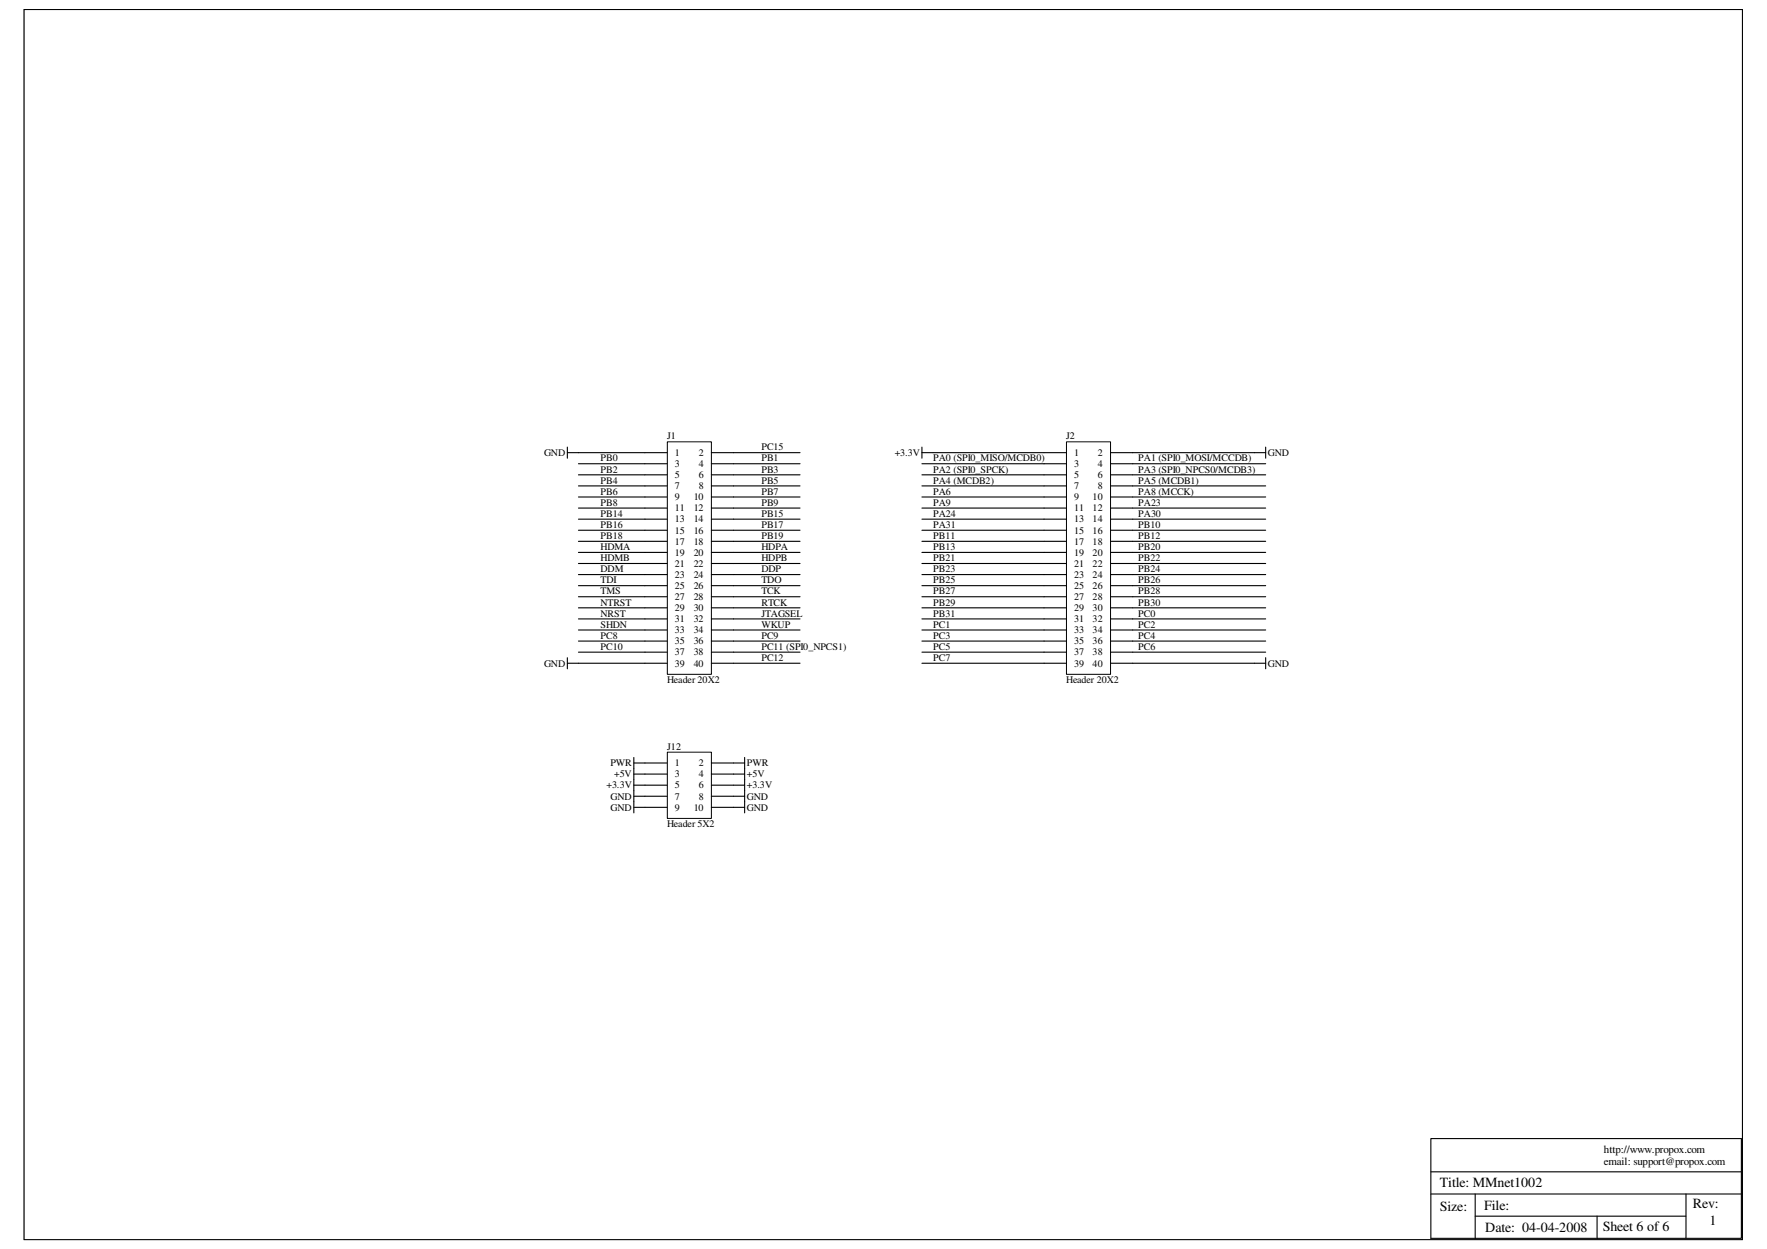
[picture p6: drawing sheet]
<svg xmlns="http://www.w3.org/2000/svg" width="297mm" height="210mm" viewBox="0 0 297 210" stroke-linecap="round" stroke-linejoin="round" font-family="sans-serif">
<defs><g id="words">
<g font-size="2.4">
<text x="242.1" y="203.5">Size:</text>
<text x="242.1" y="199.6">Title: MMnet1002</text>
<text x="249.5" y="203.3">File:</text>
<text x="284.6" y="202.9">Rev:</text>
<text x="249.7" y="207">Date: 04-04-2008</text>
<text x="269.4" y="206.8">Sheet 6 of 6</text>
<text x="287.4" y="205.9">1</text>
</g>
<g font-size="1.8">
<text x="269.6" y="193.8">http://www.propox.com</text>
<text x="269.6" y="195.8">email: support@propox.com</text>
</g>
<g font-size="1.7">
<text x="91.5" y="76.6">GND</text>
<text x="101" y="77.6">PB0</text>
<text x="112.1" y="73.8">J1</text>
<text x="113.4" y="76.6">1</text>
<text x="117.5" y="76.6">2</text>
<text x="128" y="77.6">PB1</text>
<text x="128" y="75.7">PC15</text>
<text x="150.4" y="76.6">+3.3V</text>
<text x="156.9" y="77.6">PA0 (SPI0_MISO/MCDB0)</text>
<text x="179.2" y="73.8">J2</text>
<text x="180.5" y="76.6">1</text>
<text x="184.6" y="76.6">2</text>
<text x="191.3" y="77.6">PA1 (SPI0_MOSI/MCCDB)</text>
<text x="213.1" y="76.6">GND</text>
<text x="101" y="79.4">PB2</text>
<text x="101" y="81.3">PB4</text>
<text x="101" y="83.1">PB6</text>
<text x="113.4" y="78.5">3</text>
<text x="113.4" y="80.3">5</text>
<text x="113.4" y="82.2">7</text>
<text x="117.5" y="78.5">4</text>
<text x="117.5" y="80.3">6</text>
<text x="117.5" y="82.2">8</text>
<text x="128" y="79.4">PB3</text>
<text x="128" y="81.3">PB5</text>
<text x="128" y="83.1">PB7</text>
<text x="156.9" y="83.1">PA6</text>
<text x="156.9" y="79.4">PA2 (SPI0_SPCK)</text>
<text x="156.9" y="81.3">PA4 (MCDB2)</text>
<text x="180.5" y="78.5">3</text>
<text x="180.5" y="80.3">5</text>
<text x="180.5" y="82.2">7</text>
<text x="184.6" y="78.5">4</text>
<text x="184.6" y="80.3">6</text>
<text x="184.6" y="82.2">8</text>
<text x="191.3" y="81.3">PA5 (MCDB1)</text>
<text x="191.3" y="83.1">PA8 (MCCK)</text>
<text x="191.3" y="79.4">PA3 (SPI0_NPCS0/MCDB3)</text>
<text x="101" y="86.9">PB14</text>
<text x="101" y="88.7">PB16</text>
<text x="101" y="85">PB8</text>
<text x="113.4" y="84.1">9</text>
<text x="113.4" y="85.9">11</text>
<text x="113.4" y="87.8">13</text>
<text x="113.4" y="89.7">15</text>
<text x="116.6" y="84.1">10</text>
<text x="116.6" y="85.9">12</text>
<text x="116.6" y="87.8">14</text>
<text x="116.6" y="89.7">16</text>
<text x="128" y="86.9">PB15</text>
<text x="128" y="88.7">PB17</text>
<text x="128" y="85">PB9</text>
<text x="156.9" y="85">PA9</text>
<text x="156.9" y="86.9">PA24</text>
<text x="156.9" y="88.7">PA31</text>
<text x="180.5" y="84.1">9</text>
<text x="180.5" y="85.9">11</text>
<text x="180.5" y="87.8">13</text>
<text x="180.5" y="89.7">15</text>
<text x="183.7" y="84.1">10</text>
<text x="183.7" y="85.9">12</text>
<text x="183.7" y="87.8">14</text>
<text x="183.7" y="89.7">16</text>
<text x="191.3" y="85">PA23</text>
<text x="191.3" y="86.9">PA30</text>
<text x="191.3" y="88.7">PB10</text>
<text x="101" y="90.6">PB18</text>
<text x="101" y="92.5">HDMA</text>
<text x="101" y="94.3">HDMB</text>
<text x="113.4" y="91.5">17</text>
<text x="113.4" y="93.4">19</text>
<text x="113.4" y="95.2">21</text>
<text x="116.6" y="91.5">18</text>
<text x="116.6" y="93.4">20</text>
<text x="116.6" y="95.2">22</text>
<text x="128" y="90.6">PB19</text>
<text x="128" y="92.5">HDPA</text>
<text x="128" y="94.3">HDPB</text>
<text x="156.9" y="90.6">PB11</text>
<text x="156.9" y="92.5">PB13</text>
<text x="156.9" y="94.3">PB21</text>
<text x="180.5" y="91.5">17</text>
<text x="180.5" y="93.4">19</text>
<text x="180.5" y="95.2">21</text>
<text x="183.7" y="91.5">18</text>
<text x="183.7" y="93.4">20</text>
<text x="183.7" y="95.2">22</text>
<text x="191.3" y="90.6">PB12</text>
<text x="191.3" y="92.5">PB20</text>
<text x="191.3" y="94.3">PB22</text>
<text x="101" y="96.2">DDM</text>
<text x="101" y="98">TDI</text>
<text x="101" y="99.9">TMS</text>
<text x="101" y="101.8">NTRST</text>
<text x="113.4" y="97.1">23</text>
<text x="113.4" y="99">25</text>
<text x="113.4" y="100.8">27</text>
<text x="116.6" y="97.1">24</text>
<text x="116.6" y="99">26</text>
<text x="116.6" y="100.8">28</text>
<text x="128" y="98">TDO</text>
<text x="128" y="101.8">RTCK</text>
<text x="128" y="96.2">DDP</text>
<text x="128" y="99.9">TCK</text>
<text x="156.9" y="96.2">PB23</text>
<text x="156.9" y="98">PB25</text>
<text x="156.9" y="99.9">PB27</text>
<text x="156.9" y="101.8">PB29</text>
<text x="180.5" y="97.1">23</text>
<text x="180.5" y="99">25</text>
<text x="180.5" y="100.8">27</text>
<text x="183.7" y="97.1">24</text>
<text x="183.7" y="99">26</text>
<text x="183.7" y="100.8">28</text>
<text x="191.3" y="96.2">PB24</text>
<text x="191.3" y="98">PB26</text>
<text x="191.3" y="99.9">PB28</text>
<text x="191.3" y="101.8">PB30</text>
<text x="101" y="107.4">PC8</text>
<text x="101" y="103.6">NRST</text>
<text x="101" y="105.5">SHDN</text>
<text x="113.4" y="102.7">29</text>
<text x="113.4" y="104.6">31</text>
<text x="113.4" y="106.4">33</text>
<text x="116.6" y="102.7">30</text>
<text x="116.6" y="104.6">32</text>
<text x="116.6" y="106.4">34</text>
<text x="128" y="107.4">PC9</text>
<text x="128" y="103.6">JTAGSEL</text>
<text x="128" y="105.5">WKUP</text>
<text x="156.9" y="103.6">PB31</text>
<text x="156.9" y="105.5">PC1</text>
<text x="156.9" y="107.4">PC3</text>
<text x="180.5" y="102.7">29</text>
<text x="180.5" y="104.6">31</text>
<text x="180.5" y="106.4">33</text>
<text x="183.7" y="102.7">30</text>
<text x="183.7" y="104.6">32</text>
<text x="183.7" y="106.4">34</text>
<text x="191.3" y="103.6">PC0</text>
<text x="191.3" y="105.5">PC2</text>
<text x="191.3" y="107.4">PC4</text>
<text x="91.5" y="112">GND</text>
<text x="101" y="109.2">PC10</text>
<text x="113.4" y="108.3">35</text>
<text x="113.4" y="110.2">37</text>
<text x="113.4" y="112">39</text>
<text x="116.6" y="108.3">36</text>
<text x="116.6" y="110.2">38</text>
<text x="116.6" y="112">40</text>
<text x="128" y="109.2">PC11 (SPI0_NPCS1)</text>
<text x="128" y="111.1">PC12</text>
<text x="156.9" y="109.2">PC5</text>
<text x="156.9" y="111.1">PC7</text>
<text x="180.5" y="108.3">35</text>
<text x="180.5" y="110.2">37</text>
<text x="180.5" y="112">39</text>
<text x="183.7" y="108.3">36</text>
<text x="183.7" y="110.2">38</text>
<text x="183.7" y="112">40</text>
<text x="191.3" y="109.2">PC6</text>
<text x="213.1" y="112">GND</text>
<text x="112.1" y="114.8">Header 20X2</text>
<text x="179.2" y="114.8">Header 20X2</text>
<text x="112.1" y="126">J12</text>
<text x="102.6" y="128.8">PWR</text>
<text x="103.2" y="130.6">+5V</text>
<text x="113.4" y="128.8">1</text>
<text x="113.4" y="130.6">3</text>
<text x="117.5" y="128.8">2</text>
<text x="117.5" y="130.6">4</text>
<text x="125.6" y="130.6">+5V</text>
<text x="125.6" y="128.8">PWR</text>
<text x="102" y="132.5">+3.3V</text>
<text x="102.7" y="136.2">GND</text>
<text x="102.7" y="134.4">GND</text>
<text x="113.4" y="132.5">5</text>
<text x="113.4" y="134.4">7</text>
<text x="113.4" y="136.2">9</text>
<text x="116.6" y="136.2">10</text>
<text x="117.5" y="132.5">6</text>
<text x="117.5" y="134.4">8</text>
<text x="125.6" y="136.2">GND</text>
<text x="125.6" y="134.4">GND</text>
<text x="125.6" y="132.5">+3.3V</text>
<text x="112.1" y="139">Header 5X2</text>
</g>
</g></defs>
<path d="M4.1 1.6h288.8v206.7h-288.8z" fill="none" stroke="#000" stroke-width=".17"/>
<path d="M240.5 191.3h52.2v16.8h-52.2zM240.5 196.9h52.2M240.5 200.7h52.2M248 200.7v7.4M248 204.4h35.4M268.5 204.4v3.7M283.4 200.7v7.4" fill="none" stroke="#000" stroke-width=".19"/>
<path d="M112.2 74.3h7.4v39h-7.4z" fill="#fff"/>
<path d="M112.2 74.3h7.4v39h-7.4z" fill="none" stroke="#000" stroke-width=".17"/>
<g fill="none" stroke="#000" stroke-width=".19">
<path d="M108.4 76.1h3.7M108.4 77.9h3.7M108.4 79.8h3.7M119.6 76.1h3.7M119.6 77.9h3.7M119.6 79.8h3.7M108.4 81.7h3.7M108.4 83.5h3.7M108.4 85.4h3.7M108.4 87.2h3.7M108.4 89.1h3.7M108.4 91h3.7"/>
<path d="M108.4 92.8h3.7M108.4 94.7h3.7M108.4 96.6h3.7M108.4 98.4h3.7M119.6 81.7h3.7M119.6 83.5h3.7M119.6 85.4h3.7M119.6 87.2h3.7M119.6 89.1h3.7M119.6 91h3.7M119.6 92.8h3.7M119.6 94.7h3.7"/>
<path d="M119.6 96.6h3.7M119.6 98.4h3.7M108.4 100.3h3.7M108.4 102.2h3.7M108.4 104h3.7M108.4 105.9h3.7M108.4 107.7h3.7M108.4 109.6h3.7M108.4 111.5h3.7M119.6 100.3h3.7M119.6 102.2h3.7M119.6 104h3.7"/>
<path d="M119.6 105.9h3.7M119.6 107.7h3.7M119.6 109.6h3.7M119.6 111.5h3.7"/>
</g>
<path d="M179.3 74.3h7.4v39h-7.4z" fill="#fff"/>
<path d="M179.3 74.3h7.4v39h-7.4z" fill="none" stroke="#000" stroke-width=".17"/>
<g fill="none" stroke="#000" stroke-width=".19">
<path d="M95.4 76.1h13M95.4 75.1v1.9M97.2 77.9h11.2M97.2 79.8h11.2M123.3 76.1h11.2M123.3 77.9h11.2M123.3 79.8h11.2M155 76.1h24.2M155 77.9h24.2M155 79.8h24.2M155 75.1v1.9M186.7 76.1h26.1"/>
<path d="M186.7 77.9h26.1M186.7 79.8h26.1M212.8 75.1v1.9M97.2 81.7h11.2M97.2 83.5h11.2M97.2 85.4h11.2M97.2 87.2h11.2M97.2 89.1h11.2M97.2 91h11.2M97.2 92.8h11.2M97.2 94.7h11.2M97.2 96.6h11.2"/>
<path d="M97.2 98.4h11.2M123.3 81.7h11.2M123.3 83.5h11.2M123.3 85.4h11.2M123.3 87.2h11.2M123.3 89.1h11.2M123.3 91h11.2M123.3 92.8h11.2M123.3 94.7h11.2M123.3 96.6h11.2M123.3 98.4h11.2M155 81.7h24.2"/>
<path d="M155 83.5h24.2M155 85.4h24.2M155 87.2h24.2M155 89.1h24.2M155 91h24.2M155 92.8h24.2M155 94.7h24.2M155 96.6h24.2M155 98.4h24.2M186.7 81.7h26.1M186.7 83.5h26.1M186.7 85.4h26.1"/>
<path d="M186.7 87.2h26.1M186.7 89.1h26.1M186.7 91h26.1M186.7 92.8h26.1M186.7 94.7h26.1M186.7 96.6h26.1M186.7 98.4h26.1M95.4 111.5h13M95.4 110.5v1.9M97.2 100.3h11.2M97.2 102.2h11.2M97.2 104h11.2"/>
<path d="M97.2 105.9h11.2M97.2 107.7h11.2M97.2 109.6h11.2M123.3 100.3h11.2M123.3 102.2h11.2M123.3 104h11.2M123.3 105.9h11.2M123.3 107.7h11.2M123.3 109.6h11.2M123.3 111.5h11.2M155 100.3h24.2M155 102.2h24.2"/>
<path d="M155 104h24.2M155 105.9h24.2M155 107.7h24.2M155 109.6h24.2M155 111.5h24.2M186.7 100.3h26.1M186.7 102.2h26.1M186.7 104h26.1M186.7 105.9h26.1M186.7 107.7h26.1M186.7 109.6h26.1M186.7 111.5h26.1"/>
<path d="M212.8 110.5v1.9"/>
</g>
<path d="M112.2 126.4h7.4v11.1h-7.4z" fill="#fff"/>
<path d="M112.2 126.4h7.4v11.1h-7.4z" fill="none" stroke="#000" stroke-width=".17"/>
<path d="M106.5 128.2h5.6M106.5 130.1h5.6M106.5 132h5.6M106.5 133.8h5.6M106.5 135.7h5.6M106.5 127.3v9.3M119.6 128.2h5.6M119.6 130.1h5.6M119.6 132h5.6M119.6 133.8h5.6M119.6 135.7h5.6M125.2 127.3v9.3" fill="none" stroke="#000" stroke-width=".19"/>
<use href="#words"/>
</svg>
